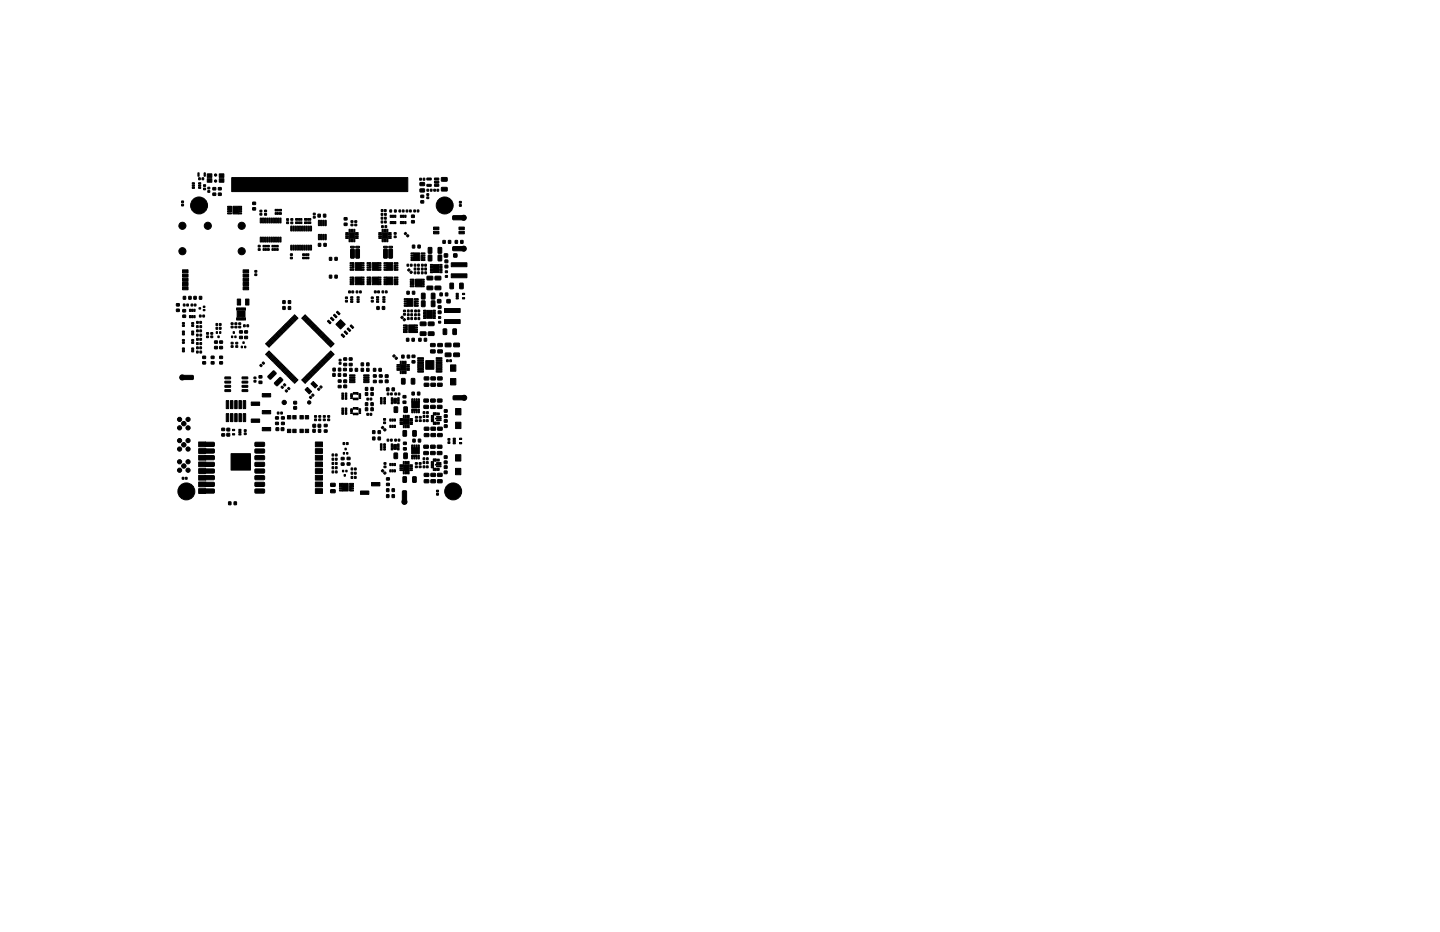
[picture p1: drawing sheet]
<svg xmlns="http://www.w3.org/2000/svg" width="432mm" height="279mm" viewBox="0 0 432 279" stroke-linecap="round" stroke-linejoin="round" font-family="sans-serif">
<g fill="#000" stroke="#000" stroke-width=".3">
<path d="M57.7 54.8h.6v.4h-.6zM57.7 55.4h.6v.4h-.6zM57.7 56.1h.6v.4h-.6zM59.6 53.3h.4v.6h-.4zM59.6 56.1h.6v.4h-.6zM59.6 55.4h.6v.4h-.6zM59.6 54.8h.6v.4h-.6zM59.3 51.8h.4v1h-.4zM60.6 53.3h.5v.6h-.5zM61.1 56.4h.5v.5h-.5zM61.1 55.4h.5v.5h-.5zM61.2 51.8h.4v1h-.4z"/>
<path d="M62.1 52.1h1.4v1.1h-1.4zM62.1 53.6h1.4v1h-1.4zM62.3 57.2h.6v.4h-.6zM62.3 56.2h.6v.4h-.6zM63.8 57.9h.9v.7h-.9zM63.8 56.2h.9v.7h-.9zM65.5 57.9h.8v.7h-.8zM65.5 56.2h.8v.7h-.8zM65.7 52.1h1.4v1.1h-1.4zM65.7 53.6h1.4v1h-1.4zM70.5 53.5h.3l.2 .2v3.5h-.6zM71.3 53.5h.3l.2 .2v3.5h-.6z"/>
<path d="M72.1 53.5h.3l.2 .2v3.5h-.6zM72.9 53.5h.3l.2 .2v3.5h-.6zM73.7 53.5h.3l.2 .2v3.5h-.6zM74.5 53.5h.3l.2 .2v3.5h-.6zM75.3 53.5h.3l.2 .2v3.5h-.6zM76.1 53.5h.3l.2 .2v3.5h-.6zM76.9 53.5h.3l.2 .2v3.5h-.6zM77.7 53.5h.3l.2 .2v3.5h-.6zM78.5 53.5h.3l.2 .2v3.5h-.6zM79.3 53.5h.3l.2 .2v3.5h-.6zM80.1 53.5h.3l.2 .2v3.5h-.6zM80.9 53.5h.3l.2 .2v3.5h-.6z"/>
<path d="M81.7 53.5h.3l.2 .2v3.5h-.6zM82.5 53.5h.3l.2 .2v3.5h-.6zM83.3 53.5h.3l.2 .2v3.5h-.6zM84.1 53.5h.3l.2 .2v3.5h-.6zM84.9 53.5h.3l.2 .2v3.5h-.6zM85.7 53.5h.3l.2 .2v3.5h-.6zM86.5 53.5h.3l.2 .2v3.5h-.6zM87.3 53.5h.3l.2 .2v3.5h-.6zM88.1 53.5h.3l.2 .2v3.5h-.6zM88.9 53.5h.3l.2 .2v3.5h-.6zM89.7 53.5h.3l.2 .2v3.5h-.6zM90.5 53.5h.3l.2 .2v3.5h-.6z"/>
<path d="M91.3 53.5h.3l.2 .2v3.5h-.6zM92.1 53.5h.3l.2 .2v3.5h-.6zM92.9 53.5h.3l.2 .2v3.5h-.6zM93.7 53.5h.3l.2 .2v3.5h-.6zM94.5 53.5h.3l.2 .2v3.5h-.6zM95.3 53.5h.3l.2 .2v3.5h-.6zM99.3 53.5h.3l.2 .2v3.5h-.6zM100.1 53.5h.3l.2 .2v3.5h-.6zM100.9 53.5h.3l.2 .2v3.5h-.6zM101.7 53.5h.3l.2 .2v3.5h-.6zM102.5 53.5h.3l.2 .2v3.5h-.6zM103.3 53.5h.3l.2 .2v3.5h-.6z"/>
<path d="M104.1 53.5h.3l.2 .2v3.5h-.6zM104.9 53.5h.3l.2 .2v3.5h-.6zM105.7 53.5h.3l.2 .2v3.5h-.6zM106.5 53.5h.3l.2 .2v3.5h-.6zM107.3 53.5h.3l.2 .2v3.5h-.6zM108.1 53.5h.3l.2 .2v3.5h-.6zM108.9 53.5h.3l.2 .2v3.5h-.6zM109.7 53.5h.3l.2 .2v3.5h-.6zM110.5 53.5h.3l.2 .2v3.5h-.6zM111.3 53.5h.3l.2 .2v3.5h-.6zM112.1 53.5h.3l.2 .2v3.5h-.6zM112.9 53.5h.3l.2 .2v3.5h-.6z"/>
<path d="M113.7 53.5h.3l.2 .2v3.5h-.6zM114.5 53.5h.3l.2 .2v3.5h-.6zM115.3 53.5h.3l.2 .2v3.5h-.6zM116.1 53.5h.3l.2 .2v3.5h-.6zM116.9 53.5h.3l.2 .2v3.5h-.6zM117.7 53.5h.3l.2 .2v3.5h-.6zM118.5 53.5h.3l.2 .2v3.5h-.6zM119.3 53.5h.3l.2 .2v3.5h-.6zM120.1 53.5h.3l.2 .2v3.5h-.6zM120.9 53.5h.3l.2 .2v3.5h-.6zM69.5 53.2h52.8v4.2h-52.8zM126 56.7l1.2-.1 .1 .8-1.3 .2z"/>
<path d="M126 54.8l1.2-.1 .1 .8-1.3 .2zM125.9 53.4h.4v.6h-.4zM126.2 58.5h.8v.7h-.8zM126.9 53.4h.5v.6h-.5zM128 56.7h.5v.6h-.5zM128 58.1h.5v.5h-.5zM128 59h.5v.5h-.5zM129.1 56.7h.4v.6h-.4zM128 53.4h1.2l.1 .5h-1.2zM128 55.3h1.2l.1 .5h-1.2zM130.1 56.8h.5v.5h-.5zM131.1 56.8h.4v.5h-.4z"/>
<path d="M130.3 55.3h1.2l.1 .5h-1.2zM130.3 54.4l1.2-.1 .1 .5-1.2 .1zM130.3 53.4h1.2l.1 .5h-1.2zM132.4 56.2h1.6l.1 .9-1.6 .2zM132.4 53.3l1.6-.1 .1 1-1.6 .1zM54.5 60.3h.5v.4h-.5zM54.5 61.2h.5v.5h-.5zM68.3 61.8h.7v.4h-.7zM68.3 62.5h.7v.3h-.7zM68.3 63.1h.7v.4h-.7zM68.3 63.8h1.1v.3h-1.1zM69 61.8h.4v1.7h-.4z"/>
<path d="M71.6 61.8h.9v.4h-.9zM71.6 62.5h.9v.3h-.9zM69.8 61.8h1.8v2.3h-1.8zM71.6 63.1h.9v.4h-.9zM71.6 63.8h.9v.3h-.9zM75.8 60.6h.8v.7h-.8zM75.8 62.3h.8v.7h-.8zM77.4 74.6h.6v.4h-.6zM77.4 73.6h.6v.4h-.6zM78 64h.5v.5h-.5zM78 63h.5v.5h-.5zM78.1 71.1h.3v1.5l-.4-.1z"/>
<path d="M78.1 65.4h.3v1.4h-.4zM78.7 71.1h.4l-.1 1.5-.3-.1zM78.7 65.4h.4l-.1 1.4h-.3zM78.9 73.5h.4v.5h-.4zM78.9 74.5h.4v.5h-.4zM79.4 73.5h.3v.5h-.3zM79.4 74.5h.3v.5h-.3zM79.4 71.1h.3v1.5l-.4-.1zM79.4 65.4h.3v1.4h-.4zM79.3 63h.6v.5h-.6zM79.3 64h.6v.5h-.6zM79.9 73.5h.3v.5h-.3z"/>
<path d="M79.9 74.5h.3v.5h-.3zM80 71.1h.4l-.1 1.5-.3-.1zM80 65.4h.4l-.1 1.4h-.3zM80.4 73.5h.4v.5h-.4zM80.4 74.5h.4v.5h-.4zM80.7 71.1h.3v1.5l-.4-.1zM80.7 65.4h.3v1.4h-.4zM81.3 71.1h.4l-.1 1.5-.3-.1zM81.3 65.4h.4l-.1 1.4h-.3zM81.5 73.5h.4v.5h-.4zM81.5 74.5h.4v.5h-.4zM82 71.1h.3v1.5l-.4-.1z"/>
<path d="M82 65.4h.3v1.4h-.4zM82.1 73.5h.3v.5h-.3zM82.1 74.5h.3v.5h-.3zM82.5 62.7h.4v.6h-.4zM82.5 63.7h.4v.6h-.4zM82.6 73.5h.3v.5h-.3zM82.6 74.5h.3v.5h-.3zM82.6 71.1h.4l-.1 1.5-.3-.1zM82.6 65.4h.4l-.1 1.4h-.3zM83 73.5h.4v.5h-.4zM83 74.5h.4v.5h-.4zM83 62.7h.3v.6h-.3z"/>
<path d="M83 63.7h.3v.6h-.3zM83.3 71.1h.3v1.5l-.4-.1zM83.3 65.4h.3v1.4h-.4zM83.5 62.7h.3v.6h-.3zM83.5 63.7h.3v.6h-.3zM83.9 71.1h.4l-.1 1.5-.3-.1zM83.9 65.4h.4l-.1 1.4h-.3zM84 62.7h.4v.6h-.4zM84 63.7h.4v.6h-.4zM86 66.5h.5v.5h-.5zM86 65.6h.5v.5h-.5zM87.1 77.1h.6v.5h-.6z"/>
<path d="M87.1 76.1h.6v.5h-.6zM87.2 73.5l.4 .1-.1 1.4-.3-.1zM87.2 67.8h.4l-.1 1.4h-.3zM87.2 65.6h.6v.4h-.6zM87.2 66.6h.6v.4h-.6zM87.9 73.5l.3 .1v1.4l-.4-.1zM87.9 67.8h.3v1.4h-.4zM88.5 73.5l.4 .1-.1 1.4-.3-.1zM88.5 67.8h.4l-.1 1.4h-.3zM88.6 65.5h.4v.5h-.4zM88.6 66.5h.4v.5h-.4zM89.2 65.5h.3v.5h-.3z"/>
<path d="M89.2 66.5h.3v.5h-.3zM89.2 73.5l.3 .1v1.4l-.4-.1zM89.2 67.8h.3v1.4h-.4zM89.7 65.5h.3v.5h-.3zM89.7 66.5h.3v.5h-.3zM89.8 73.5l.4 .1-.1 1.4-.3-.1zM89.8 67.8h.4l-.1 1.4h-.3zM90.1 65.5h.4v.5h-.4zM90.1 66.5h.4v.5h-.4zM90.5 73.5l.3 .1v1.4l-.4-.1zM90.5 67.8h.3v1.4h-.4zM90.7 76.1h.4v.5h-.4z"/>
<path d="M90.7 77.1h.4v.5h-.4zM91.1 73.5l.4 .1-.1 1.4-.3-.1zM91.1 67.8h.4l-.1 1.4h-.3zM91.3 76.1h.3v.5h-.3zM91.3 77.1h.3v.5h-.3zM91.3 65.5h.4v.5h-.4zM91.3 66.5h.4v.5h-.4zM91.8 76.1h.3v.5h-.3zM91.8 77.1h.3v.5h-.3zM91.8 73.5l.3 .1v1.4l-.4-.1zM91.8 67.8h.3v1.4h-.4zM91.9 65.5h.3v.5h-.3z"/>
<path d="M91.9 66.5h.3v.5h-.3zM92.2 76.1h.4v.5h-.4zM92.2 77.1h.4v.5h-.4zM92.4 65.5h.3v.5h-.3zM92.4 66.5h.3v.5h-.3zM92.4 73.5l.4 .1-.1 1.4-.3-.1zM92.4 67.8h.4l-.1 1.4h-.3zM92.8 65.5h.4v.5h-.4zM92.8 66.5h.4v.5h-.4zM93.1 73.5l.3 .1v1.4l-.4-.1zM93.1 67.8h.3v1.4h-.4zM94 64.9h.5v.5h-.5z"/>
<path d="M94 63.9h.5v.5h-.5zM95.4 64.2h.6v.9h-.6zM95.5 73h.7v.8h-.7zM95.5 70.3l.4 .1-.1 1.5-.3-.1zM95.5 66.1h.4l-.1 1.6-.3-.1zM96.2 70.3l.3 .1-.1 1.5-.3-.1zM96.2 66.1h.3l-.1 1.6-.3-.1zM96.8 70.3l.4 .1-.1 1.5-.3-.1zM96.8 66.1h.4l-.1 1.6-.3-.1zM97 64.2h.7v.9h-.7zM97.1 73h.7v.8h-.7zM97.5 70.3l.3 .1-.1 1.5-.3-.1z"/>
<path d="M97.5 66.1h.3l-.1 1.6-.3-.1zM98.8 77.2h.7v.8h-.7zM100.4 77.2h.7v.8h-.7zM103.2 65.3h.8v.6h-.8zM103.2 66.9h.8v.7h-.8zM103.7 69.8l.7-.1 .1 .2-.8 .1zM103.7 70.3l.7-.1 .1 .2-.8 .1zM103.7 70.8l.7-.1 .1 .2-.8 .1zM103.7 71.3l.7-.1 .1 .2-.8 .1zM104.7 69.8h1.7v1.7h-1.7zM104.7 68.8h.2v.8l-.2-.1zM104.7 71.7h.2v.8l-.2-.1z"/>
<path d="M105 78.7h.7v.4h-.7zM105 79.4h.7v.3h-.7zM105.2 74.7l.8-.1 .3 .2v2.3l-.3 .3h-.7l-.2-.2zM105.1 73.9l1.1-.1 .1 .4-1.1 .1zM105.2 68.8h.2v.8l-.2-.1zM105.2 71.7h.2v.8l-.2-.1zM105.3 66.2h.5v.4h-.5zM105.3 67.2h.5v.5h-.5zM105.7 68.8h.2v.8l-.2-.1zM105.7 71.7h.2v.8l-.2-.1zM106.2 68.8h.2v.8l-.2-.1zM106.2 71.7h.2v.8l-.2-.1z"/>
<path d="M106.4 66.2h.6v.4h-.6zM106.4 67.2h.6v.5h-.6zM106.6 71.3l.8-.1v.2l-.8 .1zM106.6 70.8l.8-.1v.2l-.8 .1zM106.6 70.3l.8-.1v.2l-.8 .1zM106.6 69.8l.8-.1v.2l-.8 .1zM106.7 74.7l.8-.1 .3 .2v2.3l-.2 .3h-.7l-.2-.2zM106.7 73.9l1-.1 .1 .4-1.1 .1zM108.3 78.7h.9v.4h-.9zM108.3 79.4h.9v.3h-.9zM110.1 78.7h.7v.4h-.7zM110.1 79.4h.7v.3h-.7z"/>
<path d="M113.4 78.7h.9v.4h-.9zM113.4 79.4h.9v.3h-.9zM114.3 64h.5v.5h-.5zM114.3 66.3h.5v.5h-.5zM113.6 69.8l.8-.1v.2l-.8 .1zM113.6 70.3l.8-.1v.2l-.8 .1zM113.6 70.8l.8-.1v.2l-.8 .1zM113.6 71.3l.8-.1v.2l-.8 .1zM114.4 67.7h.5v.5h-.5zM114.6 69.8h1.7v1.7h-1.7zM114.6 68.8h.2v.8l-.2-.1zM114.6 71.7h.2v.8l-.2-.1z"/>
<path d="M114.3 65.1h.5v.6h-.5zM114.3 62.9h.5v.5h-.5zM115.1 74.7l.8-.1 .3 .2v2.3l-.3 .3h-.7l-.2-.2zM115 73.9l1.1-.1 .1 .4-1.1 .1zM115.1 68.8h.2v.8l-.2-.1zM115.1 71.7h.2v.8l-.2-.1zM115.3 64h.5v.5h-.5zM115.3 66.3h.5v.5h-.5zM115.5 67.7h.4v.5h-.4zM115.6 68.8h.2v.8l-.2-.1zM115.6 71.7h.2v.8l-.2-.1zM115.3 62.9h.5v.5h-.5z"/>
<path d="M115.3 65.1h.5v.6h-.5zM116 78.7h1.7v2.3h-1.7zM115.1 79.4h.9v.3h-.9zM115.1 78.7h.9v.4h-.9zM116.1 68.8h.2v.8l-.2-.1zM116.1 71.7h.2v.8l-.2-.1zM116.9 62.9h.5v.7h-.5zM117 64.5h.4v.7h-.4zM117 66.4h.4v.7h-.4zM116.5 71.3l.8-.1v.2l-.8 .1zM116.5 70.8l.8-.1v.2l-.8 .1zM116.5 70.3l.8-.1v.2l-.8 .1z"/>
<path d="M116.5 69.8l.8-.1v.2l-.8 .1zM117.7 64.5h.4v.7h-.4zM117.7 66.4h.4v.7h-.4zM116.6 74.7l.8-.1 .3 .2v2.3l-.2 .3h-.7l-.2-.2zM116.6 73.9l1-.1 .1 .4-1.1 .1zM118.2 79.4h.4v1.6h-.4zM118.3 62.9h.5v.7h-.5zM118.2 70.8h.6v.4h-.6zM118.2 69.7h.6v.5h-.6zM118.3 64.5h.4v.7h-.4zM118.3 66.4h.4v.7h-.4zM118.6 79.4h.7v.3h-.7z"/>
<path d="M118.2 78.7h1.1v.4h-1.1zM120.1 64.5h.4v.7h-.4zM120.1 66.4h.4v.7h-.4zM119.7 63h.4v.5h-.4zM120.7 64.5h.4v.7h-.4zM120.7 66.4h.4v.7h-.4zM120.7 63h.4v.5h-.4zM121.4 64.5h.4v.7h-.4zM121.4 66.4h.4v.7h-.4zM121.3 69.9l.3-.2 .3 .3-.3 .4zM122.2 70.4l.4 .3-.4 .4-.3-.4zM121.8 63h.5v.5h-.5z"/>
<path d="M122.1 79.2h.4v.6h-.4zM122.8 63h.5v.5h-.5zM123.4 66.1h.8v.7h-.8zM123.4 64.5h.8v.7h-.8zM123.1 79.2h.4v.6h-.4zM123.7 73.5h.7v.8h-.7zM123.2 77.8h.9v.3h-.9zM123.2 77.1h.9v.4h-.9zM124.1 75.8h1.7v2.3h-1.7zM123.2 76.5h.9v.3h-.9zM123.2 75.8h.9v.4h-.9zM124.1 63h.5v.5h-.5z"/>
<path d="M124.2 79.2h.5v.6h-.5zM125.3 73.5h.7v.8h-.7zM125.1 63h.5v.5h-.5zM125.2 79.2h.5v.6h-.5zM126.3 76.5h.4v1.6h-.4zM126.4 79.2h.5v.6h-.5zM126.2 60.2h.8v.7h-.8zM127.4 79.2h.4v.6h-.4zM126.7 77.8h.7v.3h-.7zM126.7 77.1h.7v.4h-.7zM126.7 76.5h.7v.3h-.7zM126.3 75.8h1.1v.4h-1.1z"/>
<path d="M128.5 74.2l1 .1-.1 1.6-1-.1zM128.5 76.5l1 .1-.1 1.6-1-.1zM129.1 79.3h.7v.2h-.7zM129.1 79.7h.7v.3h-.7zM131.4 74.2l1.1 .1-.2 1.6-1-.1zM131.4 76.5l1.1 .1-.2 1.6-1-.1zM130 68.1h1.6v.7h-1.6zM130 69.3h1.6v.8h-1.6zM131.9 79.7h.7v.3h-.7zM131.9 79.3h.7v.2h-.7zM132.8 72.1h.7v.8h-.7zM133.4 78h.9v.7h-.9z"/>
<path d="M133.4 79.5h.9v.8h-.9zM133.3 76.1h.9v1h-.9zM134.5 72.1h.7v.8h-.7zM135.8 64.8l3.5-.1 .2 .2v.8l-.3 .2h-3.3l-.2-.2zM135.8 74l3.5-.1 .2 .2v.8l-.3 .3h-3.3l-.2-.3zM136.1 76.1h.9v1h-.9zM136.5 72.1h.7v.8h-.7zM137.8 60.4h.5v.5h-.5zM137.8 61.4h.5v.4h-.5zM138.2 72.1h.6v.8h-.6zM137.6 69.3h1.6v.8h-1.6zM137.6 68.1h1.6v.7h-1.6z"/>
<path d="M135.3 78.8h4.7v1.2h-4.7zM52.9 91h.9v.7h-.9zM52.9 92.7h.9v.7h-.9zM54.7 99.3h.6v.4h-.6zM54.7 96.7h.6v.4h-.6zM54.7 97.4h.6v.4h-.6zM54.8 94.5h.8v.6h-.8zM54.8 92.8h.8v.7h-.8zM55 91.2h.5v.5h-.5zM55 88.9h.7v.8h-.7zM54.7 80.9h1.7v.9h-1.7zM54.7 82.2h1.7v.9h-1.7z"/>
<path d="M54.7 83.4h1.7v.9h-1.7zM54.7 84.7h1.7v.9h-1.7zM54.7 86h1.7v.9h-1.7zM56 91.2h.5v.5h-.5zM56.8 92.7h.4v.7h-.4zM56.8 94.6h.4v.7h-.4zM56.6 88.9h.7v.8h-.7zM57.5 92.7h.4v.7h-.4zM57.5 94.6h.4v.7h-.4zM57.5 99.3h.6v.4h-.6zM57.5 97.4h.6v.4h-.6zM57.5 96.7h.6v.4h-.6z"/>
<path d="M57.3 91.2h.5v.5h-.5zM58.1 92.7h.4v.7h-.4zM58.1 94.6h.4v.7h-.4zM58.3 91.2h.4v.5h-.4zM58.1 88.9h.7v.8h-.7zM58.9 97.6h.5v.6h-.5zM59 98.9h.4v.6h-.4zM59 96.4h.4v.5h-.4zM59.7 92.3h.5v.4h-.5zM59.8 94.5h.5v.5h-.5zM59.9 98.9h.5v.6h-.5zM59.9 96.4h.5v.5h-.5z"/>
<path d="M60 97.6h.4v.6h-.4zM59.8 88.9h.7v.8h-.7zM60.8 94.5h.5v.5h-.5zM61 92.8h.5v.4h-.5zM61 91.8h.5v.4h-.5zM64.8 97h.5v.6h-.5zM64.8 99.4h.4v.5h-.4zM64.8 98.1h.5v.6h-.5zM65.8 97h.5v.6h-.5zM65.8 99.4h.4v.5h-.4zM65.8 98.1h.5v.6h-.5zM69.3 97.8h.6v.5h-.6z"/>
<path d="M69.3 96.8h.6v.5h-.6zM69.9 99.4h.4v.5h-.4zM70.5 96.8h.5v.5h-.5zM70.5 97.8h.5v.5h-.5zM71 92.3h.2v.7h-.2zM71 95.3h.2v.7h-.2zM71.1 93.2h2.4v1.8h-2.4zM71.1 89.7h1v1.8h-1zM71.4 92.3h.2v.7h-.2zM71.4 95.3h.2v.7h-.2zM71.8 92.3h.2v.7h-.2zM71.8 95.3h.2v.7h-.2z"/>
<path d="M71.6 96.8h.6v.5h-.6zM71.6 97.8h.6v.5h-.6zM72.2 92.3h.2v.7h-.2zM72.2 95.3h.2v.7h-.2zM71.8 99.2h.9v.6h-.9zM72.6 92.3h.2v.7h-.2zM72.6 95.3h.2v.7h-.2zM72.9 86h1.6v.9h-1.6zM72.9 84.7h1.6v.9h-1.6zM72.9 83.4h1.6v.9h-1.6zM72.9 82.2h1.6v.9h-1.6zM72.9 80.9h1.6v.9h-1.6z"/>
<path d="M73 92.3h.2v.7h-.2zM73 95.3h.2v.7h-.2zM73.4 92.3h.2v.7h-.2zM73.4 95.3h.2v.7h-.2zM73.4 99.2h.8v.6h-.8zM73 97.4h.5v.5h-.5zM73.6 89.7h1v1.8h-1zM74.1 97.4h.4v.5h-.4zM76.4 82.1h.6v.5h-.6zM76.4 81.1h.6v.5h-.6zM83.9 98.8l.2-.1 1 1-.2 .1zM84.3 98.4l.2-.1 .9 1-.2 .2z"/>
<path d="M84.8 91.9h.7v.8h-.7zM84.8 90.1h.7v.9h-.7zM84.6 98.1l.2-.2 1 1.1-.2 .1zM85 97.7l.2-.1 .9 1-.2 .1zM85.3 97.3l.2-.1 1 1.1-.2 .1zM85.7 97l.2-.1 .9 1-.2 .1zM86 96.6l.3-.1 .9 1.1-.2 .1zM86.5 91.9h.6v.8h-.6zM86.5 90.1h.6v.9h-.6zM86.5 96.2l1 .9-.1 .2-1-.9zM86.8 95.9l.2-.1 .9 1.1-.2 .1zM87.2 95.5l1.1 .9-.2 .2-1-.9z"/>
<path d="M87.5 95.2l.2-.1 .9 1.1-.2 .1zM87.8 94.9l.2-.1 1 1-.3 .1zM88.3 94.4l1 .9-.1 .3-1-1zM91.5 94.4l.2 .2-1.1 1-.1-.3zM90.9 95.7l.9-.9 .2 .1-.9 1zM91.2 96.1l1-1 .2 .1-1 1.1zM91.6 96.4l.9-.9 .2 .1-.9 1zM91.9 96.8l1-1 .2 .1-1 1.1zM93.2 96.2l.2 .2-1 .9-.1-.2zM92.6 97.5l1-1 .2 .1-.9 1.1zM93 97.8l.9-.9 .2 .1-.9 1zM94.3 97.2l.2 .3-1 .9-.2-.2z"/>
<path d="M93.7 98.5l.9-.9 .2 .1-.9 1zM95 97.9l.2 .3-1 .9-.1-.2zM94.4 99.2l.9-.9 .3 .1-1 1.1zM94.8 99.6l.9-.9 .2 .1-.9 1zM98.2 96.3l.3-.3 .8 .7-.4 .4zM98.8 82.5h.7v.8h-.7zM99.4 95.1l.8 .7-.4 .4-.7-.8zM100 94.5l.3-.3 .8 .7-.4 .4zM100.4 82.5h.7v.8h-.7zM100.9 93.6l.3-.3 .8 .7-.4 .4zM100.7 97.2l1.4-1.4 1.4 1.4-1.4 1.4zM103.2 99.5l.3-.3 .8 .7-.4 .4z"/>
<path d="M103.6 90.1h.6v.4h-.6zM103.6 89h.6v.5h-.6zM104.4 98.3l.8 .7-.4 .4-.7-.8zM104.5 87.2h.5v.6h-.5zM105 83.1h.7v.3h-.7zM105 83.7h.7v.3h-.7zM105 84.4h.7v.3h-.7zM105 85h1.1v.3h-1.1zM105 80h.7v.4h-.7zM105 80.7h1.1v.3h-1.1zM105 97.7l.3-.3 .8 .7-.4 .4zM105.5 87.2h.5v.6h-.5z"/>
<path d="M105.2 89h.6v.4h-.6zM105.2 89.6h.6v.4h-.6zM105.2 90.3h.6v.4h-.6zM105.7 83.1h.4v1.6h-.4zM105.7 78.7h.4v1.7h-.4zM106.8 87.2h.5v.6h-.5zM107.1 90.3h.6v.4h-.6zM107.1 89.6h.6v.4h-.6zM107.1 89h.6v.4h-.6zM107.8 87.2h.5v.6h-.5zM108.3 83.1h.9v.3h-.9zM108.3 83.7h.9v.3h-.9z"/>
<path d="M106.6 83.1h1.7v2.2h-1.7zM108.3 84.4h.9v.3h-.9zM108.3 85h.9v.3h-.9zM106.6 78.7h1.7v2.3h-1.7zM108.3 80h.9v.4h-.9zM108.3 80.7h.9v.3h-.9zM110.1 83.1h.7v.3h-.7zM110.1 83.7h.7v.3h-.7zM110.1 84.4h.7v.3h-.7zM110.1 85h1.1v.3h-1.1zM110.1 80h.7v.4h-.7zM110.1 80.7h1.1v.3h-1.1z"/>
<path d="M110.8 83.1h.4v1.6h-.4zM110.8 78.7h.4v1.7h-.4zM111.4 90.1h.5v.4h-.5zM111.4 89h.5v.5h-.5zM112.3 87.2h.5v.6h-.5zM113.3 87.2h.5v.6h-.5zM113.4 83.1h.9v.3h-.9zM113.4 83.7h.9v.3h-.9zM111.6 83.1h1.8v2.2h-1.8zM113.4 84.4h.9v.3h-.9zM113.4 85h.9v.3h-.9zM111.6 78.7h1.8v2.3h-1.8z"/>
<path d="M113.4 80h.9v.4h-.9zM113.4 80.7h.9v.3h-.9zM112.9 88.9h.6v.4h-.6zM112.9 89.6h.6v.4h-.6zM112.9 90.2h.6v.4h-.6zM113 91.9h.7v.8h-.7zM114.6 87.2h.4v.6h-.4zM114.7 91.9h.6v.8h-.6zM114.8 90.2h.6v.4h-.6zM114.8 89.6h.6v.4h-.6zM114.8 88.9h.6v.4h-.6zM115.6 87.2h.5v.6h-.5z"/>
<path d="M115.1 85h.9v.3h-.9zM115.1 84.4h.9v.3h-.9zM116 83.1h1.7v2.2h-1.7zM115.1 83.7h.9v.3h-.9zM115.1 83.1h.9v.3h-.9zM115.1 80.7h.9v.3h-.9zM115.1 80h.9v.4h-.9zM118.2 83.7h.4v1.6h-.4zM118.6 85h.7v.3h-.7zM118.6 84.4h.7v.3h-.7zM118.6 83.7h.7v.3h-.7zM118.2 83.1h1.1v.3h-1.1z"/>
<path d="M118.6 80.7h.7v.3h-.7zM118.6 80h.7v.4h-.7zM120.5 94.8l.4 .3-.4 .4-.3-.3zM121 97.4h.7v.3h-.7zM121 98.1h.7v.3h-.7zM121 98.7h.7v.3h-.7zM121 99.4h1.1v.3h-1.1zM120.9 95.8l.4-.3 .3 .3-.4 .4zM121 93h.6v.4h-.6zM121 94h.6v.5h-.6zM122 87.3h.7v.9h-.7zM121.2 91.5h.9v.3h-.9z"/>
<path d="M121.2 90.8h.9v.4h-.9zM122.1 89.5h1.7v2.3h-1.7zM121.2 90.2h.9v.3h-.9zM121.2 89.5h.9v.4h-.9zM121.7 97.4h.4v1.6h-.4zM122.2 94.1h.5v.5h-.5zM122.5 80.6l.5 .3-.4 .4-.4-.3zM122.2 92.9h.5v.6h-.5zM122.2 95.2h.5v.6h-.5zM123 83.7h.8v.3h-.8zM123 84.3h.8v.4h-.8zM123 85h.8v.3h-.8z"/>
<path d="M123 85.6h1.2v.4h-1.2zM123.2 94.1h.5v.5h-.5zM122.9 81.5l.4-.3 .4 .4-.4 .4zM123.7 87.3h.7v.9h-.7zM123.2 92.9h.5v.6h-.5zM123.2 95.2h.5v.6h-.5zM123.8 83.7h.4v1.6h-.4zM124.2 80.4h.5v.5h-.5zM124.3 90.2h.4v1.6h-.4zM124.4 94.1h.4v.5h-.4zM124.4 95.2h.4v.6h-.4zM124.3 97.4h.9v.3h-.9z"/>
<path d="M124.3 98h.9v.4h-.9zM122.6 97.4h1.7v2.3h-1.7zM124.3 98.7h.9v.3h-.9zM124.3 99.4h.9v.3h-.9zM124.4 92.9h.5v.6h-.5zM124.2 81.5h.5v.6h-.5zM125.2 80.4h.5v.5h-.5zM125.3 92.9h.5v.6h-.5zM125.4 94.1h.4v.5h-.4zM125.4 95.2h.4v.6h-.4zM124.7 91.5h.7v.3h-.7zM124.7 90.8h.7v.4h-.7z"/>
<path d="M124.7 90.2h.7v.3h-.7zM124.3 89.5h1.1v.4h-1.1zM125.2 81.5h.5v.6h-.5zM126 96.6l1.6-.1 .2 1-1.7 .1zM126.4 90.2l1.1 .1-.2 1.6-.9-.1zM126.4 87.9l1.1 .1-.2 1.7-.9-.2zM126.4 80.4h.4v.5h-.4zM126.4 81.5h.4v.6h-.4zM126.4 83.7h.8v.3h-.8zM126.4 84.3h.8v.4h-.8zM124.6 83.7h1.8v2.3h-1.8zM126.4 85h.8v.3h-.8z"/>
<path d="M126.4 85.6h.8v.4h-.8zM127 93h.7v.2h-.7zM127 93.4h.7v.3h-.7zM127 93.9h.7v.2h-.7zM127 94.3h.7v.3h-.7zM127 94.8h.7v.2h-.7zM127 95.2h.7v.3h-.7zM127.4 80.4h.5v.5h-.5zM127.4 81.5h.5v.6h-.5zM127.9 93h1.7v2.4h-1.7zM128.1 85.8h1.6l.1 .9-1.6 .2zM128.1 82.9l1.6-.1 .1 1-1.6 .1z"/>
<path d="M128.5 96.6l1.5-.1 .2 1-1.7 .1zM129.1 80.2h.7v.2h-.7zM129.1 80.6h.7v.3h-.7zM129.1 81.1h.7v.2h-.7zM129.1 81.5h.7v.3h-.7zM129.4 90.2l1 .1-.1 1.6-1-.1zM129.4 87.9l1 .1-.1 1.7-1-.2zM129.8 95.2h.7v.3h-.7zM129.8 94.8h.7v.2h-.7zM129.8 94.3h.7v.3h-.7zM129.8 93.9h.7v.2h-.7zM129.8 93.4h.7v.3h-.7z"/>
<path d="M129.8 93h.7v.2h-.7zM130 79.3h1.6v2.4h-1.6zM130.5 85.8h1.6l.1 .9-1.6 .2zM130.5 82.9l1.6-.1 .1 1-1.6 .1zM131.5 94.9h.6v.5h-.6zM131.5 96.3h.6v.5h-.6zM131.9 81.5h.7v.3h-.7zM131.9 81.1h.7v.2h-.7zM131.9 80.6h.7v.3h-.7zM131.9 80.2h.7v.2h-.7zM131.9 87.8h.7v.9h-.7zM131.4 91.7h.8v.7h-.8z"/>
<path d="M131.4 93.2h.8v.8h-.8zM131.2 89.8h1v1h-1zM132.9 98.6l1.1 .1-.2 1.6-.9-.1zM133.6 87.8h.7v.9h-.7zM133.6 81.2h.6v.5h-.6zM133.6 82.6h.6v.5h-.6zM135 84.9l1 .1-.1 1.6-1-.2zM134 89.8h1v1h-1zM135.8 98.6l1.1 .1-.2 1.6-.9-.1zM136.8 87.9h.6v.4h-.6zM136.8 88.6h.6v.4h-.6zM136.8 89.2h.6v.4h-.6z"/>
<path d="M137.9 84.9l1 .1-.1 1.6-1-.2zM133.3 95.8h4.7v1.2h-4.7zM133.3 92.5h4.7v1.2h-4.7zM138.7 89.2h.6v.4h-.6zM138.7 87.9h.6v.4h-.6zM135.3 82.1h4.7v1.2h-4.7zM54.7 100h.6v.4h-.6zM54.7 104.3h.6v.5h-.6zM54.7 105h.6v.5h-.6zM54.7 101.8h.6v.4h-.6zM54.7 102.5h.6v.4h-.6zM57.5 100h.6v.4h-.6z"/>
<path d="M57.5 105h.6v.5h-.6zM57.5 104.3h.6v.5h-.6zM57.5 102.5h.6v.4h-.6zM57.5 101.8h.6v.4h-.6zM54.2 112.7l3.6-.2 .2 .3v.8l-.3 .2h-3.3l-.2-.2zM58.9 100.2h.5v.5h-.5zM58.9 105.3h.5v.5h-.5zM58.9 102.7h.5v.6h-.5zM59 104h.4v.5h-.4zM59 101.5h.4v.5h-.4zM59.9 104h.5v.5h-.5zM59.9 101.5h.5v.5h-.5z"/>
<path d="M60 100.2h.4v.5h-.4zM60 105.3h.4v.5h-.4zM60 102.7h.4v.6h-.4zM60.8 106.8h.8v.7h-.8zM60.8 108.4h.8v.7h-.8zM61.9 100.7h.6v.5h-.6zM61.9 99.7h.6v.5h-.6zM63.2 100.7h.6v.5h-.6zM63.2 99.7h.6v.5h-.6zM63.3 106.8h.9v.7h-.9zM63.3 108.4h.9v.7h-.9zM64.4 102.2h.8v.7h-.8z"/>
<path d="M64.4 103.9h.8v.6h-.8zM65.3 100.7h.4v.5h-.4zM65.9 103.9h.8v.6h-.8zM65.9 102.2h.8v.7h-.8zM65.9 106.8h.8v.7h-.8zM65.9 108.4h.8v.7h-.8zM67.5 113h1.6l.1 .5-1.7 .1zM67.5 114.3h1.6l.1 .5h-1.7zM67.5 115.6l1.6-.1 .1 .5-1.7 .1zM67.5 116.8h1.6l.1 .5-1.7 .1zM69.4 100.7h.4v.5h-.4zM69.3 102.6h.6v.5h-.6z"/>
<path d="M69.3 103.7h.6v.4h-.6zM70.4 100.7h.4v.5h-.4zM70.7 103.7h.6v.4h-.6zM70.7 102.6h.6v.5h-.6zM72.3 103.8h.4v.5h-.4zM71.8 100.8h.9v.7h-.9zM72.6 116.8h1.6l.1 .5-1.6 .1zM72.6 115.6l1.6-.1 .1 .5-1.6 .1zM72.6 114.3h1.6l.1 .5h-1.6zM72.6 113h1.6l.1 .5-1.6 .1zM72.8 102.5h.4v.5h-.4zM73.3 103.8h.4v.5h-.4z"/>
<path d="M73.4 100.8h.8v.7h-.8zM76.2 113.1h.5v.4h-.5zM76.2 114.1h.5v.4h-.5zM77.7 114.3h.8v.7h-.8zM77.7 112.6h.8v.7h-.8zM78.1 109.3l.5 .3-.3 .3-.4-.3zM78.7 118h2.5v1h-2.5zM78.7 108.7l.3-.2 .3 .4-.3 .3zM79.7 106.2l.9-1 .2 .2-.9 1zM81 105.6l.2 .2-1.1 1-.1-.3zM80.4 106.9l.9-.9 .2 .1-.9 1zM79.7 103l.2-.1 .9 1-.2 .1z"/>
<path d="M80.7 107.2l1-.9 .2 .1-.9 1.1zM80.1 102.5l1.1 1-.1 .2-1.1-.9zM80.4 112.7l1.6-1.5 .8 .6-1.6 1.9-.8-.6zM81.1 107.6l.9-.9 .2 .1-.9 1zM80.4 102.3l.2-.1 .9 1-.2 .1zM81.4 108l1-1 .2 .1-.9 1.1zM80.8 101.8l1.1 1-.1 .2-1.1-1zM82.7 107.4l.3 .2-1.1 .9-.1-.2zM81.1 101.6l.2-.1 .9 1-.2 .1zM82.2 108.7l.9-1 .2 .1-.9 1.1zM81.4 101.2l.3-.1 .9 1.1-.2 .1zM82.5 109l.9-.9 .3 .1-1 1z"/>
<path d="M81.9 100.8l1.1 .9-.2 .2-1-.9zM83.8 108.4l.2 .2-1 1-.1-.2zM82.3 100.4l1 1-.1 .2-1-1zM82.3 114.7l1.6-1.6 .9 .7-1.7 1.9-.8-.6zM83.2 109.7l1-.9 .2 .1-1 1zM82.6 100.1l1.1 .9-.1 .2-1.1-.9zM84.5 109.1l.2 .3-1 .9-.1-.2zM83 99.7l1 1-.1 .2-1-1zM83.9 110.4l1-.9 .2 .1-1 1zM83.3 99.4l1.1 .9-.1 .2-1.1-.9zM84.3 116l.3-.3 .4 .5-.4 .2zM84.3 110.8l.9-1 .2 .2-.9 1z"/>
<path d="M83.7 99l1 .9-.1 .3-1-1zM85.6 110.2l.2 .2-1.1 .9-.1-.2zM85 115.2l.4-.2 .3 .5-.4 .2zM85 111.5l.9-.9 .2 .1-.9 1zM85.3 111.8l1-.9 .2 .1-1 1.1zM85.7 112.2l.9-.9 .2 .1-.9 1zM85.7 116.9l.5 .3-.2 .4-.5-.4zM86 112.5l1-.9 .2 .1-.9 1.1zM87.3 112l.2 .2-1 .9-.1-.2zM86.3 116.3l.3-.2 .3 .5-.3 .2zM86.8 113.3l.9-1 .2 .1-.9 1.1zM87.1 113.6l.9-.9 .3 .1-1 1z"/>
<path d="M88.4 113l.2 .2-1 1-.1-.2zM87.8 114.3l.9-.9 .3 .1-1 1zM88.2 114.7l.9-1 .2 .1-.9 1.1zM90.6 113.7l1.1 1-.1 .2-1.1-1zM90.9 113.5l.2-.1 .9 1-.2 .1zM92.2 116.1l1.2 1.3-.7 .7-1.2-1.3zM91.2 113.1l.2-.1 1 1.1-.2 .1zM91.6 112.8l.2-.1 .9 1-.2 .1zM91.9 112.4l.2-.1 1 1.1-.2 .1zM92.4 112l1 .9-.1 .2-1-.9zM92.8 119l.4-.2 .3 .4-.4 .3zM92.6 111.7l.3-.1 .9 1.1-.2 .1z"/>
<path d="M93.9 114.4l1.3 1.2-.7 .7-1.3-1.2zM93.1 111.3l1 .9-.1 .2-1-.9zM93.5 118.3l.3-.2 .4 .4-.4 .3zM93.5 110.9l1 .9-.1 .3-1.1-1zM93.8 110.6l1 .9-.1 .2-1-.9zM94.2 110.2l1 .9-.1 .2-1-.9zM95.2 116.6l.4-.3 .3 .5-.4 .2zM96.1 99l.2 .2-1.1 1-.1-.3zM94.4 110l.2-.2 1 1.1-.3 .1zM95.5 100.3l.9-.9 .2 .1-.9 1zM94.9 109.5l1 .9-.1 .2-1-.9zM96.1 115.7l.5 .3-.3 .4-.4-.4z"/>
<path d="M95.8 100.7l1-1 .2 .1-1 1.1zM95.2 109.1l1.1 1-.1 .2-1.1-.9zM96.2 101l.9-.9 .2 .1-.9 1zM95.5 108.9l.2-.1 .9 1-.2 .1zM96.5 101.4l1-1 .2 .1-1 1.1zM95.8 108.5l.2-.1 1 1.1-.2 .1zM97.8 100.8l.2 .2-1 .9-.1-.2zM96.2 108.2l.2-.1 .9 1-.2 .1zM97.2 102.1l1-1 .2 .1-1 1.1zM96.5 107.8l.2-.1 1 1.1-.2 .1zM97.6 102.4l.9-.9 .2 .1-.9 1zM97 107.4l1 .9-.1 .2-1-.9z"/>
<path d="M97.9 102.8l1-1 .2 .1-.9 1.1zM97.2 107.1l.2-.1 1 1.1-.2 .1zM98.3 103.1l.9-.9 .2 .1-.9 1zM97.7 106.7l1 .9-.1 .2-1-.9zM99.6 102.5l.2 .3-1 .9-.2-.2zM97.9 106.4l.3-.1 .9 1.1-.2 .1zM99 103.8l.9-.9 .3 .1-1 1zM98.3 106.1l.2-.1 .9 1-.2 .1zM98.8 105.6l1 .9-.1 .3-1.1-1zM99 105.4l.2-.2 1 1.1-.3 .1zM99.8 112h.7v.8h-.7zM99.8 110.4h.7v.8h-.7z"/>
<path d="M101.4 115.5h.9v.7h-.9zM101.4 113.9h.9v.7h-.9zM101.7 107.7h.5v.5h-.5zM101.7 108.7h.5v.5h-.5zM101.4 112h.7v.8h-.7zM101.5 110.4h.7v.8h-.7zM102.5 117.8h.5v.4h-.5zM102.5 118.4h.5v.3h-.5zM102.5 118.8h.5v.3h-.5zM102.5 119.3h.5v.4h-.5zM102.6 100.1l.8 .7-.4 .4-.7-.8zM103 112.1h.9v.7h-.9z"/>
<path d="M103 110.4h.9v.7h-.9zM103.1 108.9h.8v.7h-.8zM103.1 107.3h.8v.7h-.8zM103.5 119.3h.5v.4h-.5zM103.5 118.8h.5v.3h-.5zM103.5 118.4h.5v.3h-.5zM103.5 117.8h.5v.4h-.5zM103.1 113.9h.8v.8h-.8zM103.1 115.5h.8v.7h-.8zM104.9 110.5h.7v.8h-.7zM104.7 108.9h.9v.7h-.9zM104.7 107.3h.9v.7h-.9z"/>
<path d="M105.1 118h.6v.3h-.6zM105.1 118.4h.6v.3h-.6zM105.1 118.8h.6v.3h-.6zM105.1 119.2h.6v.3h-.6zM105.9 117.7h.3v.5h-.3zM105.9 119.3h.3v.5h-.3zM106.3 117.7h.3v.5h-.3zM106.3 119.3h.3v.5h-.3zM104.9 112.4h1.5v.3l-1.5 .1zM104.9 113h1.5v.3l-1.5 .1zM104.9 113.7h1.5v.3l-1.5 .1zM104.9 114.3h1.5v.3l-1.5 .1z"/>
<path d="M106.5 110.5h.7v.8h-.7zM106.7 117.7h.3v.5h-.3zM106.7 119.3h.3v.5h-.3zM107.1 117.7h.3v.6h-.3zM107.1 119.3h.3v.5h-.3zM107.6 119.2h.5v.3h-.5zM107.6 118.8h.5v.3h-.5zM107.6 118.4h.5v.3h-.5zM107.6 118h.5v.3h-.5zM108.3 108.8h.7v.8h-.7zM108.3 110.5h.7v.8h-.7zM109.6 117.7h.7v.8h-.7z"/>
<path d="M110 119.4h.5v.5h-.5zM109.6 116.2h.7v.8h-.7zM109.1 114.3h1.5l.1 .3-1.6 .1zM109.1 113.7h1.5l.1 .3-1.6 .1zM109.1 113h1.5l.1 .3-1.6 .1zM109.1 112.4h1.5l.1 .3-1.6 .1zM110 108.8h.6v.8h-.6zM110 110.5h.6v.8h-.6zM111 119.4h.5v.5h-.5zM111.2 117.7h.7v.8h-.7zM112 110.5h.7v.8h-.7zM111.2 116.2h.7v.8h-.7z"/>
<path d="M112 112.4h.8v.7h-.8zM112 114h.8v.7h-.8zM113.6 110.5h.7v.8h-.7zM113.8 114h.8v.7h-.8zM113.8 112.4h.8v.7h-.8zM114.1 119.2h.5v.4h-.5zM114.1 119.7h.5v.3h-.5zM115.1 119.7h.5v.3h-.5zM115.1 119.2h.5v.4h-.5zM116.1 117.8h.5v.6h-.5zM115.5 112.4h.9v.7h-.9zM115.5 113.9h.9v.8h-.9z"/>
<path d="M115.9 116.3h.7v.8h-.7zM117.1 117.8h.5v.6h-.5zM117.3 119.3l.5 .1h-.5zM117.3 119.7l.5 .1h-.5zM118.1 106.4l.4 .3-.4 .4-.3-.4zM117.6 116.3h.7v.8h-.7zM118.4 117.8h.5v.6h-.5zM118.5 107.3l.4-.3 .3 .4-.4 .4zM119.2 119.7l.5 .1h-.5zM119.2 119.3l.5 .1h-.5zM119 109.3h.8v.2h-.7zM119 109.8h.8v.2h-.7z"/>
<path d="M119 110.3h.8v.2h-.7zM119 110.8h.8v.2h-.7zM119.4 117.8h.5v.6h-.5zM120.1 109.3h1.6v1.7h-1.6zM120 108.3h.3l-.1 .8h-.2zM120 111.2h.3l-.1 .8h-.2zM120.4 113.5l1.1 .1-.2 1.6-.9-.2zM120.5 108.3h.3l-.1 .8h-.2zM120.5 111.2h.3l-.1 .8h-.2zM120.9 118.6h.8v.7h-.8zM121 108.3h.3l-.1 .8h-.2zM121 111.2h.3l-.1 .8h-.2z"/>
<path d="M120.5 106.5h.7v.8h-.7zM121.5 108.3h.3l-.1 .8h-.2zM121.5 111.2h.3l-.1 .8h-.2zM121.9 101.4h.7v.9h-.7zM122 110.8h.7l.1 .2h-.8zM122 110.3h.7l.1 .2h-.8zM122 109.8h.7l.1 .2h-.8zM122 109.3h.7l.1 .2h-.8zM122.1 106.5h.7v.8h-.7zM123.4 113.5l1 .1-.1 1.6-1-.2zM123.5 101.4h.7v.9h-.7zM123.5 117.6h.7v.8h-.7z"/>
<path d="M123.6 106.5h.8v.7h-.8zM123.6 108.1h.8v.7h-.8zM125.2 117.6h.7v.8h-.7zM125.3 107.2h1.6l.1 .4-1.7 .1zM125.3 107.9h1.6l.1 .4h-1.7zM125.3 108.5h1.6l.1 .4-1.7 .1zM125.3 109.2h1.6l.1 .4h-1.7zM125.3 109.8h1.6l.1 .4-1.7 .1zM125.3 110.5h1.6l.1 .4h-1.7zM125.3 111.1h1.6l.1 .4-1.7 .1zM125.6 101.4h.7v.9h-.7zM126 99.5h1.6l.2 .9-1.7 .2z"/>
<path d="M127.2 101.4h.7v.9h-.7zM127.2 114.9h1.3l.1 .8-1.3 .1zM127.2 113h1.3l.1 .8-1.3 .1zM127.7 108.1h2.4v2.6h-2.4zM128.5 99.5h1.5l.2 .9-1.7 .2zM129.1 104.9h1.3l.1 .8-1.3 .1zM129.1 103h1.3l.1 .8-1.3 .1zM129.2 114.9h1.3l.1 .8-1.3 .1zM129.2 113h1.3l.1 .8-1.3 .1zM130.8 111.1h1.7v.4l-1.7 .1zM130.8 110.5h1.7v.4h-1.7zM130.8 109.8h1.7v.4l-1.7 .1z"/>
<path d="M130.8 109.2h1.7v.4h-1.7zM130.8 108.5h1.7v.4l-1.7 .1zM130.8 107.9h1.7v.4h-1.7zM130.8 107.2h1.7v.4l-1.7 .1zM131.2 114.9h1.3l.1 .8-1.3 .1zM131.2 113h1.3l.1 .8-1.3 .1zM131.3 104.9h1.2l.2 .8-1.3 .1zM131.3 103h1.2l.2 .8-1.3 .1zM133.5 105.9l1.6-.1 .1 1-1.6 .1zM133.5 102.9h1.6l.1 .9-1.6 .2zM133.9 107.9h.5v.5h-.5zM134.9 107.9h.5v.5h-.5z"/>
<path d="M135.9 118.8l3.5-.2 .2 .3v.8l-.3 .2h-3.2l-.2-.2zM136.1 105.9l1.6-.1 .1 1-1.6 .1zM136.1 102.9h1.6l.1 .9-1.6 .2zM135.1 113.5h1.6v1.9h-1.6zM135.1 109.4h1.6v1.9h-1.6zM59.6 132.5h2.1v1.4h-2.1zM59.6 134.5h2.1v1.4h-2.1zM59.6 136.5h2.1v1.4h-2.1zM59.6 138.5h2.1v1.4h-2.1zM61.4 132.7l2.7-.1 .2 .2v.8l-.3 .2h-2.4l-.2-.2zM61.4 134.7l2.7-.1 .2 .2v.8l-.3 .2h-2.4l-.2-.2zM61.4 136.7l2.7-.1 .2 .2v.8l-.3 .2h-2.4l-.2-.2z"/>
<path d="M61.5 138.6h2.6l.2 .2v.8l-.3 .2h-2.4l-.2-.3zM66.5 128.4h.8v.7h-.8zM66.5 130h.8v.7h-.8zM67.8 124h.8v2.4h-.8zM67.8 120.1h.8v2.4h-.8zM68 128.4h.9v.8h-.9zM68 129.9h.9v.8h-.9zM69.1 124h.7v2.4h-.7zM69.1 120.1h.7v2.4h-.7zM69.7 128.7h.7v.4h-.7zM69.7 130h.7v.4h-.7zM70.4 124h.7v2.4h-.7z"/>
<path d="M70.4 120.1h.7v2.4h-.7zM71.6 130h.7v.4h-.7zM71.6 129.4h.7v.4h-.7zM71.6 128.7h.7v.4h-.7zM71.7 124h.7v2.4h-.7zM71.7 120.1h.7v2.4h-.7zM72.9 124h.8v2.4h-.8zM72.9 120.1h.8v2.4h-.8zM73.3 128.8h.5v.5h-.5zM73.3 129.8h.5v.5h-.5zM75.3 120.5h2.5v1h-2.5zM75.3 125.6h2.5v1h-2.5z"/>
<path d="M78.7 123.1h2.5v1h-2.5zM78.7 128.2h2.5v1h-2.5zM76.5 138.6h2.6l.2 .2v.8l-.3 .2h-2.4l-.2-.3zM76.5 136.6h2.6l.2 .2v.8l-.3 .2h-2.4l-.2-.3zM76.5 134.7l2.6-.1 .2 .2v.8l-.3 .2h-2.4l-.2-.2zM76.5 132.7l2.6-.1 .2 .2v.8l-.3 .2h-2.4l-.2-.2zM82.6 124.9h.9v.7h-.9zM82.6 126.6h.9v.7h-.9zM82.8 128.2h.8v.9h-.8zM83.2 123.5h.4v.6h-.4zM84.4 126.6h.9v.7h-.9zM84.4 124.9h.9v.7h-.9z"/>
<path d="M84.2 123.5h.5v.6h-.5zM84.3 128.2h.8v.9h-.8zM86.2 128.7h1v1h-1zM86.2 124.6h1v1h-1zM87.8 128.7h1v1h-1zM87.8 124.6h1v1h-1zM88.1 120.3h.8v.8h-.8zM88.1 121.9h.8v.8h-.8zM90 128.7h.9v1h-.9zM90 124.6h.9v1h-.9zM91.6 128.7h.9v1h-.9zM91.6 124.6h.9v1h-.9z"/>
<path d="M93.8 128.7h.7v.9h-.7zM93.8 127.2h.8v.8h-.8zM94.3 124.6h.6v.5h-.6zM94.3 125.6h.6v.5h-.6zM95.4 127.2h.8v.8h-.8zM95.5 128.7h.7v.9h-.7zM95.6 125.6h.6v.5h-.6zM95.6 124.6h.6v.5h-.6zM94.6 138.5h2.1v1.4h-2.1zM94.6 136.5h2.1v1.4h-2.1zM94.6 134.5h2.1v1.4h-2.1zM94.6 132.5h2.1v1.4h-2.1z"/>
<path d="M97 125.6h.5v.5h-.5zM97 124.6h.5v.5h-.5zM97.2 128.9h.9v.7h-.9zM97.2 127.2h.9v.7h-.9zM98.3 124.6h.5v.5h-.5zM98.3 125.6h.5v.5h-.5zM99.6 137.4h.5v.5h-.5zM99.6 136.1h.5v.6h-.5zM99.6 138.7h.5v.5h-.5zM100.6 137.4h.5v.5h-.5zM100.6 136.1h.5v.6h-.5zM100.6 138.7h.5v.5h-.5z"/>
<path d="M102.3 138.8h.9v.7h-.9zM102.3 137.1h.9v.7h-.9zM102.5 122.3h.5v.4h-.5zM102.5 122.9h.5v.3h-.5zM102.5 123.4h.5v.3h-.5zM102.5 123.8h.5v.4h-.5zM102.9 135.6h.4v.6h-.4zM102.9 132.7h.5v.5h-.5zM103.4 134.4h.4v.5h-.4zM103.5 123.8h.5v.4h-.5zM103.5 123.4h.5v.3h-.5zM103.5 122.9h.5v.3h-.5z"/>
<path d="M103.5 122.3h.5v.4h-.5zM103.9 135.6h.4v.6h-.4zM103.9 132.7h.5v.5h-.5zM104.1 137.1h.8v.7h-.8zM104.1 138.7h.8v.7h-.8zM105.1 122.5h.6v.3h-.6zM105.1 122.9h.6v.3h-.6zM105.1 123.3h.6v.3h-.6zM105.1 123.7h.6v.3h-.6zM105.9 122.2h.3v.5h-.3zM105.9 123.8h.3v.6h-.3zM106.3 122.2h.3v.5h-.3z"/>
<path d="M106.3 123.8h.3v.6h-.3zM106.7 122.2h.3v.5h-.3zM106.7 123.8h.3v.6h-.3zM107.1 122.2h.3v.6h-.3zM107.1 123.8h.3v.6h-.3zM107.6 123.7h.5v.3h-.5zM107.6 123.3h.5v.3h-.5zM107.6 122.9h.5v.3h-.5zM107.6 122.5h.5v.3h-.5zM109.6 122.3h.7v.8h-.7zM110 123.9h.5v.6h-.5zM109.6 120.7h.7v.9h-.7z"/>
<path d="M111 123.9h.5v.6h-.5zM111.2 122.3h.7v.8h-.7zM111.2 120.7h.7v.9h-.7zM111.7 129.1h.7v.9h-.7zM111.7 131h.7v.9h-.7zM113.4 129.1h.7v.9h-.7zM113.4 131h.7v.9h-.7zM114.1 133h.5v.4h-.5zM114.1 133.6h.5v.3h-.5zM114.1 134.1h.5v.3h-.5zM114.1 134.5h.5v.4h-.5zM114.1 120.2h.5v.3h-.5z"/>
<path d="M114.1 120.7h.5v.4h-.5zM114.4 128.1l.3-.3 .4 .4-.4 .4zM115 126.5h.6v.5h-.6zM115 125.5h.6v.5h-.6zM115.2 138.7h.5v.5h-.5zM115.1 128.8l.3-.3 .4 .3-.4 .4zM115.1 134.5h.5v.4h-.5zM115.1 134.1h.5v.3h-.5zM115.1 133.6h.5v.3h-.5zM115.1 133h.5v.4h-.5zM115.1 120.7h.5v.4h-.5zM115.1 120.2h.5v.3h-.5z"/>
<path d="M116.1 131.7h.5v.5h-.5zM116.9 125.6h.4v.6h-.4zM116.9 127.5h.4v.6h-.4zM116.9 138.9h.4v.7h-.4zM117.1 131.7h.5v.5h-.5zM117.5 125.6h.4v.6h-.4zM117.5 127.5h.4v.6h-.4zM117.5 138.9h.4v.7h-.4zM117.3 133.1l.5 .2h-.5zM117.3 133.5l.5 .2h-.5zM117.3 133.9l.5 .2h-.5zM117.3 134.3l.5 .2h-.5z"/>
<path d="M117.3 134.7l.5 .2h-.5zM117.3 120.1l.5 .1h-.5zM117.3 120.5l.5 .1h-.5zM117.3 120.9l.5 .1h-.5zM118.2 125.6h.4v.6h-.4zM118.2 127.5h.4v.6h-.4zM118.2 138.9h.4v.7h-.4zM118.4 131.7h.4v.5h-.4zM118.1 133.3l.8 .1-.1 1.3-.7-.1zM118.1 119.5h.8l-.1 1.4-.7-.1zM118.2 135.8l1 .1-.1 1.6-1-.1zM118.2 122l1 .1-.1 1.6-.9-.2z"/>
<path d="M119.2 134.7l.5 .2h-.5zM119.2 134.3l.5 .2h-.5zM119.2 133.9l.5 .2h-.5zM119.2 133.5l.5 .2h-.5zM119.2 133.1l.5 .2h-.5zM119.2 120.9l.5 .1h-.5zM119.2 120.5l.5 .1h-.5zM119.2 120.1l.5 .1h-.5zM119.4 131.7h.5v.5h-.5zM119.9 139.3h.8v.2l-.7 .1zM119.9 139.8h.8v.2l-.7 .1zM120 125.5h.7l.1 .2h-.8z"/>
<path d="M120 126h.7l.1 .2h-.8zM120 126.5h.7l.1 .2h-.8zM120 127h.7l.1 .2h-.8zM120.9 129.1l1 .1-.1 1.6-1-.2zM121 139.4h1.6v1.6h-1.6zM121 125.5h1.7v1.7h-1.7zM120.9 120.2h.8v.7h-.8zM120.9 138.3l.3 .1-.1 .7h-.2zM121 124.5h.2v.8h-.3zM121 127.4l.2 .1v.7h-.3zM121 134.2h.8v.7h-.8zM121 132.6h.8v.6h-.8z"/>
<path d="M121.4 138.3l.3 .1-.1 .7h-.2zM121.5 124.5h.2v.8h-.3zM121.5 127.4l.2 .1v.7h-.3zM121.9 138.3l.3 .1-.1 .7h-.2zM122 124.5h.2v.8h-.3zM122 127.4l.2 .1v.7h-.3zM121.1 135.8l1 .1-.1 1.6-.9-.1zM121.1 122l1.1 .1-.2 1.6-.9-.2zM122.4 138.3l.3 .1-.1 .7h-.2zM122.5 124.5h.2v.8h-.3zM122.5 127.4l.2 .1v.7h-.3zM123.4 136.8h.4v.8h-.4z"/>
<path d="M123.4 133.4h.4v.8h-.4zM123.5 123h.3v.8h-.3zM123.5 119.6h.3v.8h-.3zM122.9 139.8h.7l.1 .2-.8 .1zM122.9 139.3h.7l.1 .2-.8 .1zM122.9 127h.8v.2h-.8zM122.9 126.5h.8v.2h-.8zM122.9 126h.8v.2h-.8zM122.9 125.5h.8v.2h-.8zM123.8 129.1l1 .1-.1 1.6-.9-.2zM123.8 131.7h.7v.8h-.7zM124.1 133.4h.3v.8h-.3z"/>
<path d="M124.1 136.8h.3v.8h-.3zM124.1 119.6h.3v.8h-.3zM124.1 123h.4v.8h-.4zM124.6 138.7h.5v.5h-.5zM124.6 125.9h.5v.4h-.5zM124.6 124.9h.5v.4h-.5zM124.7 136.8h.4v.8h-.4zM124.7 133.4h.4v.8h-.4zM124.8 123h.3v.8h-.3zM124.8 119.6h.3v.8h-.3zM123.4 136.4h1.7v.4h-1.7zM123.5 122.6h1.6v.4h-1.6z"/>
<path d="M125.4 136.4h.3v1.2h-.3zM125.4 133.4h.3v.8h-.3zM125.5 131.7h.6v.8h-.6zM125.4 122.6h.4v1.2h-.4zM125.4 119.6h.4v.8h-.4zM123.4 134.2h2.3v1.8h-2.3zM123.5 120.4h2.3v1.8h-2.3zM125.7 138.7h.6v.5h-.6zM125.7 139.7h.6v.5h-.6zM125.7 124.9h.6v.4h-.6zM125.7 125.9h.6v.4h-.6zM126.9 138.4h.5v.6h-.5z"/>
<path d="M126.9 137.3h.5v.5h-.5zM126.9 139.7h.5v.5h-.5zM126.9 123.4h.5v.6h-.5zM126.9 124.6h.5v.5h-.5zM126.9 125.8h.5v.6h-.5zM127.1 135.4l1.2-.1 .2 .9-1.3 .1zM127.1 133.5l1.2-.1 .2 .9-1.3 .1zM127.1 121.6l1.3-.1 .1 .8-1.3 .2zM127.1 119.7l1.3-.1 .1 .8-1.3 .2zM127.9 139.7h.5v.5h-.5zM127.9 125.8h.5v.6h-.5zM127.9 138.4h.5v.6h-.5z"/>
<path d="M127.9 137.3h.5v.5h-.5zM127.9 123.4h.5v.6h-.5zM127.9 124.6h.5v.5h-.5zM127.3 128.1l1.2-.1 .1 .9-1.3 .1zM127.3 130l1.2-.1 .1 .9-1.3 .1zM129.1 135.4l1.3-.1 .1 .9-1.3 .1zM129.1 133.5l1.3-.1 .1 .9-1.3 .1zM129.2 121.6l1.2-.1 .1 .8-1.3 .2zM129.2 119.7l1.2-.1 .1 .8-1.3 .2zM129.3 138.4h.7v.3h-.7zM129.3 138.9h.7v.3h-.7zM129.3 139.4h.7v.3h-.7z"/>
<path d="M129.3 124.6h.7v.3h-.7zM129.3 125.1h.7v.3h-.7zM129.3 125.6h.7v.3h-.7zM129.3 126.1h.7v.3h-.7zM129.9 137.6h.4v.7h-.4zM129.9 123.7h.4v.7h-.4zM129.9 126.5h.4v.7h-.4zM129.3 128.1l1.2-.1 .1 .9-1.3 .1zM129.3 130l1.2-.1 .1 .9-1.3 .1zM130.4 137.6h.4v.7h-.4zM130.4 123.7h.4v.7h-.4zM130.4 126.5h.4v.7h-.4z"/>
<path d="M131 137.6h.2v.4l.5-.4v.6h-.7zM131 123.8h.2v.3l.5-.3v.6h-.7zM131.2 135.4l1.2-.1 .1 .9-1.2 .1zM131.2 133.5l1.2-.1 .1 .9-1.2 .1zM131.2 121.6l1.2-.1 .2 .8-1.3 .2zM131.2 119.7l1.2-.1 .2 .8-1.3 .2zM131 126.6h.7v.6h-.2v-.4l-.5 .4zM130.6 139.2h1.7v.2h-1.7zM130.9 138.7h1.4v.2h-1.4zM130.9 139.7h1.4v.2h-1.4zM130.6 125.4h1.7v.2h-1.7zM130.9 124.9h1.4v.2h-1.4z"/>
<path d="M130.9 125.9h1.4v.2h-1.4zM131.3 128.1l1.2-.1 .1 .9-1.3 .1zM131.3 130l1.2-.1 .1 .9-1.3 .1zM133.3 127.4h.8v.7h-.8zM133.3 125.8h.8v.8h-.8zM133.2 136.7h.8v.7h-.8zM133.2 138.2h.8v.8h-.8zM133.3 122.8h.8v.8h-.8zM133.3 124.4h.8v.7h-.8zM134.4 132.4h.5v.5h-.5zM134.4 131.5h.5v.5h-.5zM135.9 131.4h.6v.4h-.6z"/>
<path d="M135.9 132h.6v.4h-.6zM135.9 132.7h.6v.4h-.6zM136.6 136.3h1.6v1.9h-1.6zM136.6 122.5h1.6v1.9h-1.6zM136.6 126.6h1.6v1.9h-1.6zM137.8 132.7h.6v.4h-.6zM137.8 131.4h.6v.4h-.6zM54.7 143.1h.4v.6h-.4zM55.6 143.1h.5v.6h-.5zM59.6 140.5h2.1v1.4h-2.1zM59.6 142.5h2.1v1.4h-2.1zM59.6 144.5h2.1v1.4h-2.1z"/>
<path d="M59.6 146.5h2.1v1.4h-2.1zM61.4 140.7l2.7-.1 .2 .2v.8l-.3 .2h-2.4l-.2-.2zM61.4 142.7l2.7-.1 .2 .2v.8l-.3 .2h-2.4l-.2-.2zM61.4 144.7l2.7-.1 .2 .2v.8l-.3 .2h-2.4l-.2-.2zM61.4 146.7l2.7-.1 .2 .2v.8l-.3 .2h-2.4l-.2-.2zM68.6 150.5h.6v.8h-.6zM70.2 150.5h.7v.8h-.7zM69.3 136h5.8v4.9h-5.8zM76.5 146.7l2.6-.1 .2 .2v.8l-.3 .2h-2.4l-.2-.2zM76.5 144.6h2.6l.2 .2v.8l-.3 .2h-2.4l-.2-.3zM76.5 142.7l2.6-.1 .2 .2v.8l-.3 .2h-2.4l-.2-.2zM76.5 140.7l2.6-.1 .2 .2v.8l-.3 .2h-2.4l-.2-.2z"/>
<path d="M94.6 146.5h2.1v1.4h-2.1zM94.6 144.5h2.1v1.4h-2.1zM94.6 142.5h2.1v1.4h-2.1zM94.6 140.5h2.1v1.4h-2.1zM99.6 139.9h.5v.6h-.5zM99.6 141.2h.5v.6h-.5zM99.2 144.9h1.2l.1 .8-1.2 .1zM99.2 146.8h1.2l.1 .8-1.2 .1zM100.6 139.9h.5v.6h-.5zM100.6 141.2h.5v.6h-.5zM101.8 146.9h.8v.3h-.8zM101.8 146.2h.8v.4h-.8z"/>
<path d="M102.6 144.9h1.8v2.3h-1.8zM101.8 145.6h.8v.3h-.8zM101.8 144.9h.8v.3h-.8zM102.7 141h.4v.5h-.4zM103.2 142.2h.4v.6h-.4zM103.7 141h.4v.5h-.4zM104.8 145.6h.4v1.6h-.4zM105.3 140.3h.5v.6h-.5zM105.3 142.8h.5v.6h-.5zM105.3 141.6h.5v.5h-.5zM105.2 146.9h.8v.3h-.8zM105.2 146.2h.8v.3h-.8z"/>
<path d="M105.2 145.6h.8v.3h-.8zM104.8 144.9h1.2v.3h-1.2zM106.3 140.3h.5v.6h-.5zM106.3 142.8h.5v.6h-.5zM106.3 141.6h.5v.5h-.5zM108.1 147.2h2.5v1h-2.5zM111.4 144.7h2.5v1h-2.5zM114.4 141l.3-.2 .4 .3-.4 .4zM115.2 139.7h.5v.5h-.5zM115.1 141.7l.3-.3 .4 .4-.4 .4zM115.9 148.3h.7v.8h-.7zM115.9 146.5h.7v.9h-.7z"/>
<path d="M115.9 143.2h.8v.7h-.8zM115.9 144.9h.8v.7h-.8zM116.9 140.8h.4v.7h-.4zM117.6 148.3h.7v.8h-.7zM117.6 146.5h.7v.9h-.7zM117.5 140.8h.4v.7h-.4zM118.2 140.8h.4v.7h-.4zM119.9 140.3h.8v.2l-.7 .1zM119.9 140.8h.8v.2l-.7 .1zM120.9 143h1l-.1 1.6-1-.1zM120.9 141.3h.3l-.1 .8-.2-.1zM120.7 147.2l.9-.1 .3 .2v3.3l-.2 .3h-.8l-.2-.2z"/>
<path d="M121.4 141.3h.3l-.1 .8-.2-.1zM121.9 141.3h.3l-.1 .8-.2-.1zM122.4 141.3h.3l-.1 .8-.2-.1zM122.9 140.8h.7l.1 .2-.8 .1zM122.9 140.3h.7l.1 .2-.8 .1zM123.8 143h1l-.1 1.6-1-.1zM124.6 139.7h.5v.5h-.5zM127.2 141.9h1.3l.1 .8-1.3 .1zM127.2 143.8h1.3l.1 .8-1.3 .1zM129.3 139.9h.7v.3h-.7zM129.9 140.4h.4v.7h-.4zM129.2 141.9h1.3l.1 .8-1.3 .1z"/>
<path d="M129.2 143.8h1.3l.1 .8-1.3 .1zM130.4 140.4h.4v.7h-.4zM130.9 147.9h.6v.5h-.6zM130.9 147h.6v.5h-.6zM131 140.4h.7v.6h-.2v-.3l-.5 .3zM131.2 141.9h1.3l.1 .8-1.3 .1zM131.2 143.8h1.3l.1 .8-1.3 .1zM133.2 141.2h.8v.8h-.8zM133.2 139.7h.8v.7h-.8zM136.6 140.4h1.6v1.9h-1.6z"/>
<circle cx="64.6" cy="54.3" r=".35"/>
<circle cx="64.6" cy="52.5" r=".35"/>
<circle cx="54.7" cy="67.7" r="1.07"/>
<circle cx="54.7" cy="75.3" r="1.07"/>
<circle cx="59.7" cy="61.6" r="2.54"/>
<circle cx="62.3" cy="67.7" r="1.07"/>
<circle cx="72.5" cy="75.3" r="1.07"/>
<circle cx="72.5" cy="67.7" r="1.07"/>
<circle cx="133.3" cy="61.6" r="2.54"/>
<circle cx="139.1" cy="74.5" r=".76"/>
<circle cx="139.1" cy="65.3" r=".76"/>
<circle cx="54.6" cy="113.2" r=".76"/>
<circle cx="139.2" cy="119.3" r=".76"/>
<circle cx="53.8" cy="134.6" r=".63"/>
<circle cx="53.8" cy="132.1" r=".63"/>
<circle cx="53.8" cy="128.3" r=".63"/>
<circle cx="53.8" cy="138.4" r=".63"/>
<circle cx="53.8" cy="125.7" r=".63"/>
<circle cx="55.1" cy="139.7" r=".67"/>
<circle cx="55.1" cy="127" r=".67"/>
<circle cx="55.1" cy="133.3" r=".67"/>
<circle cx="56.4" cy="132.1" r=".63"/>
<circle cx="56.4" cy="128.3" r=".63"/>
<circle cx="56.4" cy="138.4" r=".63"/>
<circle cx="56.4" cy="134.6" r=".63"/>
<circle cx="56.4" cy="125.7" r=".63"/>
<circle cx="85.2" cy="120.6" r=".65"/>
<circle cx="92.7" cy="120.7" r=".5"/>
<circle cx="53.8" cy="141" r=".63"/>
<circle cx="55.9" cy="147.3" r="2.54"/>
<circle cx="56.4" cy="141" r=".63"/>
<circle cx="121.3" cy="150.5" r=".76"/>
<circle cx="135.9" cy="147.3" r="2.54"/>
</g>
</svg>
